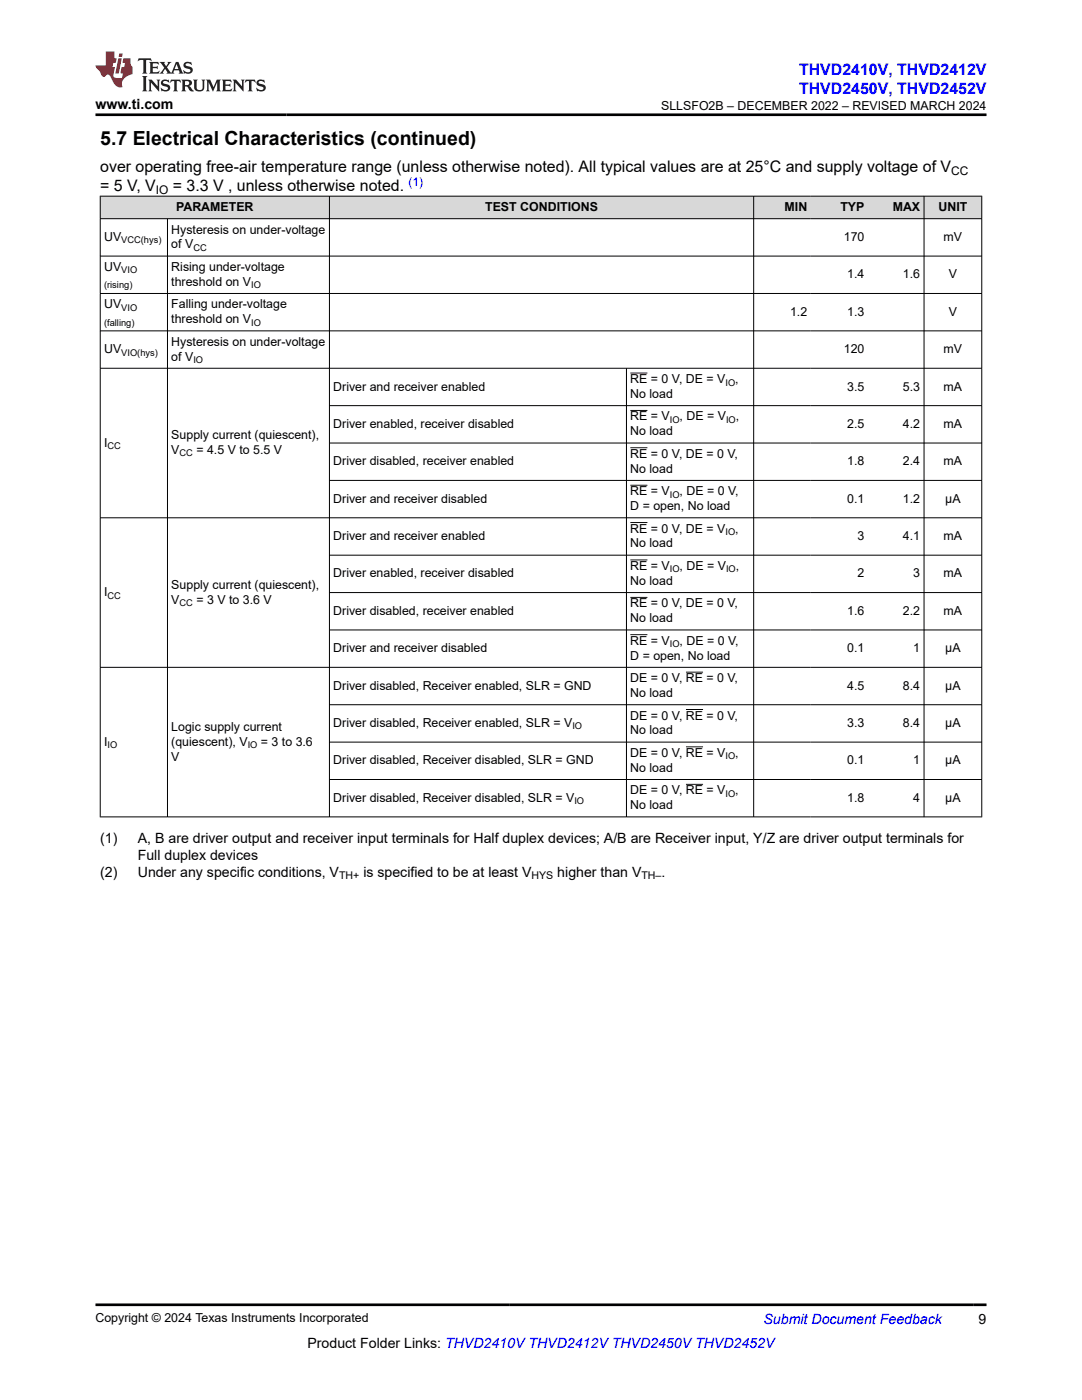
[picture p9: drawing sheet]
<svg xmlns="http://www.w3.org/2000/svg" width="216mm" height="279mm" viewBox="0 0 216 279" stroke-linecap="round" stroke-linejoin="round" font-family="sans-serif">
<defs><g id="words">
<text font-size="3.9" x="20" y="28.8">5.7 Electrical Characteristics (continued)</text>
<g font-size="3.2" fill="#00f">
<text x="159.4" y="14.9">THVD2410V, THVD2412V</text>
<text x="159.4" y="18.7">THVD2450V, THVD2452V</text>
</g>
<g font-size="3.2">
<text x="20" y="34.3">over operating free-air temperature range (unless otherwise noted). All typical values are at 25°C and supply voltage of V</text>
<text x="20" y="38.1">= 5 V, V</text>
<text x="34.5" y="38.1">= 3.3 V , unless otherwise noted.</text>
</g>
<g font-size="2.8">
<text x="19" y="21.8">www.ti.com</text>
<text x="20" y="168.2">(1)</text>
<text x="27.5" y="168.2">A, B are driver output and receiver input terminals for Half duplex devices; A/B are Receiver input, Y/Z are driver output terminals for</text>
<text x="27.5" y="171.6">Full duplex devices</text>
<text x="20" y="175">(2)</text>
<text x="27.5" y="175">Under any specific conditions, V</text>
<text x="72.5" y="175">is specified to be at least V</text>
<text x="111.2" y="175">higher than V</text>
<text x="132" y="175">.</text>
<text x="61.4" y="269">Product Folder Links: THVD2410V THVD2412V THVD2450V THVD2452V</text>
<text x="195.3" y="264.2">9</text>
</g>
<text font-size="2.8" fill="#00f" x="152.4" y="264.2">Submit Document Feedback</text>
<g font-size="2.5">
<text x="131.9" y="21.9">SLLSFO2B – DECEMBER 2022 – REVISED MARCH 2024</text>
<text x="34.2" y="46.6">Hysteresis on under-voltage</text>
<text x="35.1" y="42.1">PARAMETER</text>
<text x="96.8" y="42.1">TEST CONDITIONS</text>
<text x="156.6" y="42.1">MIN</text>
<text x="167.7" y="42.1">TYP</text>
<text x="178.1" y="42.1">MAX</text>
<text x="187.3" y="42.1">UNIT</text>
<text x="20.8" y="48.1">UV</text>
<text x="34.2" y="49.6">of V</text>
<text x="168.4" y="48.1">170</text>
<text x="188.3" y="48.1">mV</text>
<text x="20.8" y="54.1">UV</text>
<text x="34.2" y="54.1">Rising under-voltage</text>
<text x="34.2" y="57">threshold on V</text>
<text x="169.1" y="55.6">1.4</text>
<text x="180.2" y="55.6">1.6</text>
<text x="189.3" y="55.6">V</text>
<text x="20.8" y="61.5">UV</text>
<text x="34.2" y="61.5">Falling under-voltage</text>
<text x="34.2" y="64.5">threshold on V</text>
<text x="157.7" y="63">1.2</text>
<text x="169.1" y="63">1.3</text>
<text x="189.3" y="63">V</text>
<text x="20.8" y="70.5">UV</text>
<text x="34.2" y="69">Hysteresis on under-voltage</text>
<text x="34.2" y="72">of V</text>
<text x="168.4" y="70.5">120</text>
<text x="188.3" y="70.5">mV</text>
<text x="66.5" y="77.9">Driver and receiver enabled</text>
<text x="125.8" y="76.5">RE = 0 V, DE = V</text>
<text x="146.7" y="76.5">,</text>
<text x="169.1" y="77.9">3.5</text>
<text x="180.2" y="77.9">5.3</text>
<text x="188.3" y="77.9">mA</text>
<text x="125.8" y="79.4">No load</text>
<text x="125.8" y="83.9">RE = V</text>
<text x="135.6" y="83.9">, DE = V</text>
<text x="146.8" y="83.9">,</text>
<text x="20.8" y="89.1">I</text>
<text x="34.2" y="87.6">Supply current (quiescent),</text>
<text x="66.5" y="85.4">Driver enabled, receiver disabled</text>
<text x="125.8" y="86.9">No load</text>
<text x="169.1" y="85.4">2.5</text>
<text x="180.2" y="85.4">4.2</text>
<text x="188.3" y="85.4">mA</text>
<text x="34.2" y="90.6">V</text>
<text x="39.2" y="90.6">= 4.5 V to 5.5 V</text>
<text x="66.5" y="92.9">Driver disabled, receiver enabled</text>
<text x="125.8" y="91.4">RE = 0 V, DE = 0 V,</text>
<text x="125.8" y="94.3">No load</text>
<text x="169.1" y="92.9">1.8</text>
<text x="180.2" y="92.9">2.4</text>
<text x="188.3" y="92.9">mA</text>
<text x="66.5" y="100.3">Driver and receiver disabled</text>
<text x="125.8" y="101.8">D = open, No load</text>
<text x="125.8" y="98.8">RE = V</text>
<text x="135.6" y="98.8">, DE = 0 V,</text>
<text x="169.1" y="100.3">0.1</text>
<text x="180.2" y="100.3">1.2</text>
<text x="188.6" y="100.3">µA</text>
<text x="66.5" y="107.8">Driver and receiver enabled</text>
<text x="125.8" y="106.3">RE = 0 V, DE = V</text>
<text x="146.7" y="106.3">,</text>
<text x="171.1" y="107.8">3</text>
<text x="180.2" y="107.8">4.1</text>
<text x="188.3" y="107.8">mA</text>
<text x="125.8" y="109.3">No load</text>
<text x="125.8" y="113.8">RE = V</text>
<text x="135.6" y="113.8">, DE = V</text>
<text x="146.8" y="113.8">,</text>
<text x="20.8" y="119">I</text>
<text x="34.2" y="117.5">Supply current (quiescent),</text>
<text x="66.5" y="115.2">Driver enabled, receiver disabled</text>
<text x="125.8" y="116.7">No load</text>
<text x="171.1" y="115.2">2</text>
<text x="182.2" y="115.2">3</text>
<text x="188.3" y="115.2">mA</text>
<text x="34.2" y="120.5">V</text>
<text x="39.2" y="120.5">= 3 V to 3.6 V</text>
<text x="66.5" y="122.7">Driver disabled, receiver enabled</text>
<text x="125.8" y="121.2">RE = 0 V, DE = 0 V,</text>
<text x="125.8" y="124.2">No load</text>
<text x="169.1" y="122.7">1.6</text>
<text x="180.2" y="122.7">2.2</text>
<text x="188.3" y="122.7">mA</text>
<text x="66.5" y="130.2">Driver and receiver disabled</text>
<text x="125.8" y="131.6">D = open, No load</text>
<text x="125.8" y="128.7">RE = V</text>
<text x="135.6" y="128.7">, DE = 0 V,</text>
<text x="169.1" y="130.2">0.1</text>
<text x="182.2" y="130.2">1</text>
<text x="188.6" y="130.2">µA</text>
<text x="66.5" y="137.6">Driver disabled, Receiver enabled, SLR = GND</text>
<text x="125.8" y="136.1">DE = 0 V, RE = 0 V,</text>
<text x="169.1" y="137.6">4.5</text>
<text x="180.2" y="137.6">8.4</text>
<text x="188.6" y="137.6">µA</text>
<text x="125.8" y="139.1">No load</text>
<text x="125.8" y="143.6">DE = 0 V, RE = 0 V,</text>
<text x="20.8" y="148.8">I</text>
<text x="34.2" y="145.9">Logic supply current</text>
<text x="34.2" y="148.8">(quiescent), V</text>
<text x="52.1" y="148.8">= 3 to 3.6</text>
<text x="66.5" y="145.1">Driver disabled, Receiver enabled, SLR = V</text>
<text x="125.8" y="146.6">No load</text>
<text x="169.1" y="145.1">3.3</text>
<text x="180.2" y="145.1">8.4</text>
<text x="188.6" y="145.1">µA</text>
<text x="34.2" y="151.8">V</text>
<text x="66.5" y="152.5">Driver disabled, Receiver disabled, SLR = GND</text>
<text x="125.8" y="154">No load</text>
<text x="125.8" y="151.1">DE = 0 V, RE = V</text>
<text x="146.7" y="151.1">,</text>
<text x="169.1" y="152.5">0.1</text>
<text x="182.2" y="152.5">1</text>
<text x="188.6" y="152.5">µA</text>
<text x="66.5" y="160">Driver disabled, Receiver disabled, SLR = V</text>
<text x="125.8" y="161.5">No load</text>
<text x="125.8" y="158.5">DE = 0 V, RE = V</text>
<text x="146.7" y="158.5">,</text>
<text x="169.1" y="160">1.8</text>
<text x="182.2" y="160">4</text>
<text x="188.6" y="160">µA</text>
<text x="19" y="263.9">Copyright © 2024 Texas Instruments Incorporated</text>
</g>
<g font-size="2.4">
<text x="189.8" y="34.9">CC</text>
<text x="31.1" y="38.7">IO</text>
</g>
<text font-size="2.4" fill="#00f" x="81.5" y="37">(1)</text>
<g font-size="2.1">
<text x="67.7" y="175.5">TH+</text>
<text x="106.1" y="175.5">HYS</text>
<text x="128" y="175.5">TH–</text>
</g>
<g font-size="1.9">
<text x="24.2" y="48.6">VCC(hys)</text>
<text x="38.6" y="50.1">CC</text>
<text x="20.8" y="57.5">(rising)</text>
<text x="24.2" y="54.6">VIO</text>
<text x="50.1" y="57.5">IO</text>
<text x="20.8" y="65">(falling)</text>
<text x="24.2" y="62">VIO</text>
<text x="50.1" y="65">IO</text>
<text x="24.2" y="71">VIO(hys)</text>
<text x="38.6" y="72.4">IO</text>
<text x="144.8" y="76.9">IO</text>
<text x="21.5" y="89.6">CC</text>
<text x="133.7" y="84.4">IO</text>
<text x="144.9" y="84.4">IO</text>
<text x="35.8" y="91.1">CC</text>
<text x="133.7" y="99.3">IO</text>
<text x="144.8" y="106.8">IO</text>
<text x="21.5" y="119.5">CC</text>
<text x="133.7" y="114.3">IO</text>
<text x="144.9" y="114.3">IO</text>
<text x="35.8" y="120.9">CC</text>
<text x="133.7" y="129.2">IO</text>
<text x="21.5" y="149.3">IO</text>
<text x="49.4" y="149.3">IO</text>
<text x="114.2" y="145.6">IO</text>
<text x="144.8" y="151.6">IO</text>
<text x="114.6" y="160.5">IO</text>
<text x="144.8" y="159">IO</text>
</g>
</g></defs>
<g fill="#d8d8d8">
<path d="M20 39.1h175.9v4.5h-175.9z" fill-rule="evenodd"/>
<path d="M20.1 39.2h45.6v4.4h-45.6z" fill-rule="evenodd"/>
<path d="M65.8 39.2h84.5v4.4h-84.5z" fill-rule="evenodd"/>
<path d="M150.4 39.2h11.4v4.4h-11.4z" fill-rule="evenodd"/>
<path d="M161.8 39.2h11.4v4.4h-11.4z" fill-rule="evenodd"/>
<path d="M173.2 39.2h11.1v4.4h-11.1z" fill-rule="evenodd"/>
<path d="M184.4 39.2h11.4v4.4h-11.4z" fill-rule="evenodd"/>
</g>
<g fill="none" stroke="#000" stroke-width=".2">
<path d="M19.9 39.1h176.1M20 39.1v124M65.7 39.1v124M150.4 39.1v124M184.4 39.1v124M195.9 39.1v124M19.9 43.6h176.1M19.9 51.1h176.1M19.9 58.6h176.1M33.4 43.6v119.5M19.9 66h176.1M19.9 73.5h176.1"/>
<path d="M125 73.5v89.6M125.8 74.4h3.4M65.7 81h130.3M65.7 88.4h130.3M65.7 95.9h130.3M125.8 81.9h3.4M125.8 89.4h3.4M125.8 96.8h3.4M19.9 103.3h176.1M65.7 110.8h130.3M65.7 118.3h130.3M125.8 104.3h3.4"/>
<path d="M125.8 111.8h3.4M125.8 119.2h3.4M19.9 133.2h176.1M65.7 125.7h130.3M125.8 126.7h3.4M136.9 134.1h3.4M65.7 140.6h130.3M65.7 148.1h130.3M65.7 155.6h130.3M136.9 141.6h3.4M136.9 149.1h3.4M136.9 156.5h3.4"/>
<path d="M19.9 163h176.1"/>
</g>
<path d="M27.7 11.6l-.2 .6 .5-.2h.6v.1v2.2l-.2 .4h1l-.2-.4v-2.2v-.1h.5l.5 .2-.1-.6zM29.8 12.4l.2 .3v1.6l-.2 .4h1.9l.1-.6a1.08 1.08 0 0 1-1.3 .2v-.7h.6l.4 .2v-.7l-.4 .2h-.6v-.5l.2-.2a1 1 0 0 1 1 .3l-.1-.5zM31.8 12.4l1 1.1-1 1.2h.9l-.2-.2 .4-.8 .5 .8-.2 .2h1.6l-.2-.2 .1-.5h1l.1 .5-.1 .2h.9l-.2-.4-.8-1.9h-.5l-1 2.1-.8-1.1 .9-1h-.8l.2 .2-.5 .6-.3-.6 .1-.2zM35.2 12.8l.4 1h-.8zM36.8 12.5a.65 .65 0 0 0-.2 .7 .65 .65 0 0 0 .6 .5l.7 .1 .1 .3a.79 .79 0 0 1-.7 .4 .79 .79 0 0 1-.7-.5l.1 .7 .2-.1a.93 .93 0 0 0 1.1 0 .93 .93 0 0 0 .4-.9 1.46 1.46 0 0 0-1.2-.6l-.1-.3a1.09 1.09 0 0 1 1.2 .2l-.2-.6-.1 .1-.6-.2zM28.4 15.2l.2 .4v2.2l-.2 .4h1l-.2-.4v-2.2l.2-.4zM29.6 15.9l.2 .4v1.5l-.2 .4h.8l-.3-.4v-1.3l1.7 1.8v-2l.2-.4h-.8l.2 .2 .1 1.1-1.2-1.3zM32.3 16a.65 .65 0 0 0-.2 .8 .65 .65 0 0 0 .7 .4l.6 .2 .1 .2a.79 .79 0 0 1-.7 .4 .79 .79 0 0 1-.7-.5l.1 .7 .2-.1a.93 .93 0 0 0 1.1 .1 .93 .93 0 0 0 .4-1 1.46 1.46 0 0 0-1.2-.5l-.1-.4a1.09 1.09 0 0 1 1.2 .2l-.2-.6-.1 .1-.6-.1zM34.1 15.9l-.1 .6a.63 .63 0 0 1 .7-.3l.1 1.6-.3 .4h1l-.2-.4v-1.6a.66 .66 0 0 1 .8 .3l-.1-.6zM36.2 15.9l.2 .4v1.5l-.2 .4h.9l-.2-.2v-.7h.5l.1 .2a.79 .79 0 0 0 1.2 .6l-1-.9a.61 .61 0 0 0 .6-.6 .61 .61 0 0 0-.5-.7zM36.9 16.2h.2a.47 .47 0 0 1 .5 .1 .47 .47 0 0 1 .1 .5l-.2 .1-.6 .1zM38.5 15.9l.2 .2a2.27 2.27 0 0 0 .4 2 1.04 1.04 0 0 0 1.7-.7v-1.3l.2-.2h-.8l.2 .4v1.1a.6 .6 0 0 1-.6 .6 .6 .6 0 0 1-.6-.6v-1.1l.3-.4zM41.1 15.9l.2 .4v1.5l-.2 .4h.7l-.2-.4v-1.4l.9 1.9 .8-1.9v1.4l-.2 .4h1l-.3-.4v-1.5l.3-.4h-.8l-.7 1.5-.7-1.5zM44.3 15.9l.2 .4v1.5l-.2 .4h1.9l.1-.6a1.09 1.09 0 0 1-1.3 .2v-.7h.6l.4 .2v-.6l-.4 .2h-.6v-.6l.2-.1a1.01 1.01 0 0 1 1 .3l-.1-.6zM46.4 15.9l.3 .4v1.5l-.3 .4h.8l-.2-.4v-1.3l1.6 1.8v-2l.2-.4h-.7l.2 .2v1.1l-1.2-1.3zM49 15.9l-.1 .6a.63 .63 0 0 1 .8-.3v1.6l-.3 .4h1l-.2-.4v-1.6a.66 .66 0 0 1 .8 .3l-.1-.6zM51.4 16a.65 .65 0 0 0-.2 .8 .65 .65 0 0 0 .6 .4l.6 .2 .2 .2a.79 .79 0 0 1-.8 .4 .79 .79 0 0 1-.6-.5l.1 .7 .2-.1a.93 .93 0 0 0 1 .1 .93 .93 0 0 0 .5-1 1.46 1.46 0 0 0-1.3-.5l-.1-.4a1.09 1.09 0 0 1 1.3 .2l-.2-.6-.2 .1-.5-.1z" fill="#231f20"/>
<path d="M21.1 10.3v2.7h-2.1l.1 .4 .9 1a.95 .95 0 0 0 .9 .9 .59 .59 0 0 1 .6-.4 .59 .59 0 0 1 .5 .3l.4 .8a1.59 1.59 0 0 0 2.1 1.4 1.61 1.61 0 0 1 1-2.3l1-.3-.1-1.5a1.59 1.59 0 0 1-.4-1.7h-1.4l-.2 .9h.5l-.1 .9h-.5l-.2 .9v.3l.4 .1-.2 .9h-.6a.73 .73 0 0 1-1.1-.7l.3-1.5h-.5l.2-.9h.5l.2-.9h-.5v-1.3zM23.6 11.6l-.6 3.1h.7l.6-3.1zM23.8 10.7l-.1 .6h.7l.1-.6z" fill="#ed1c24"/>
<path d="M19 22.9h177.8M19 260.4h177.8" fill="none" stroke="#000" stroke-width=".53"/>
<use href="#words"/>
</svg>
